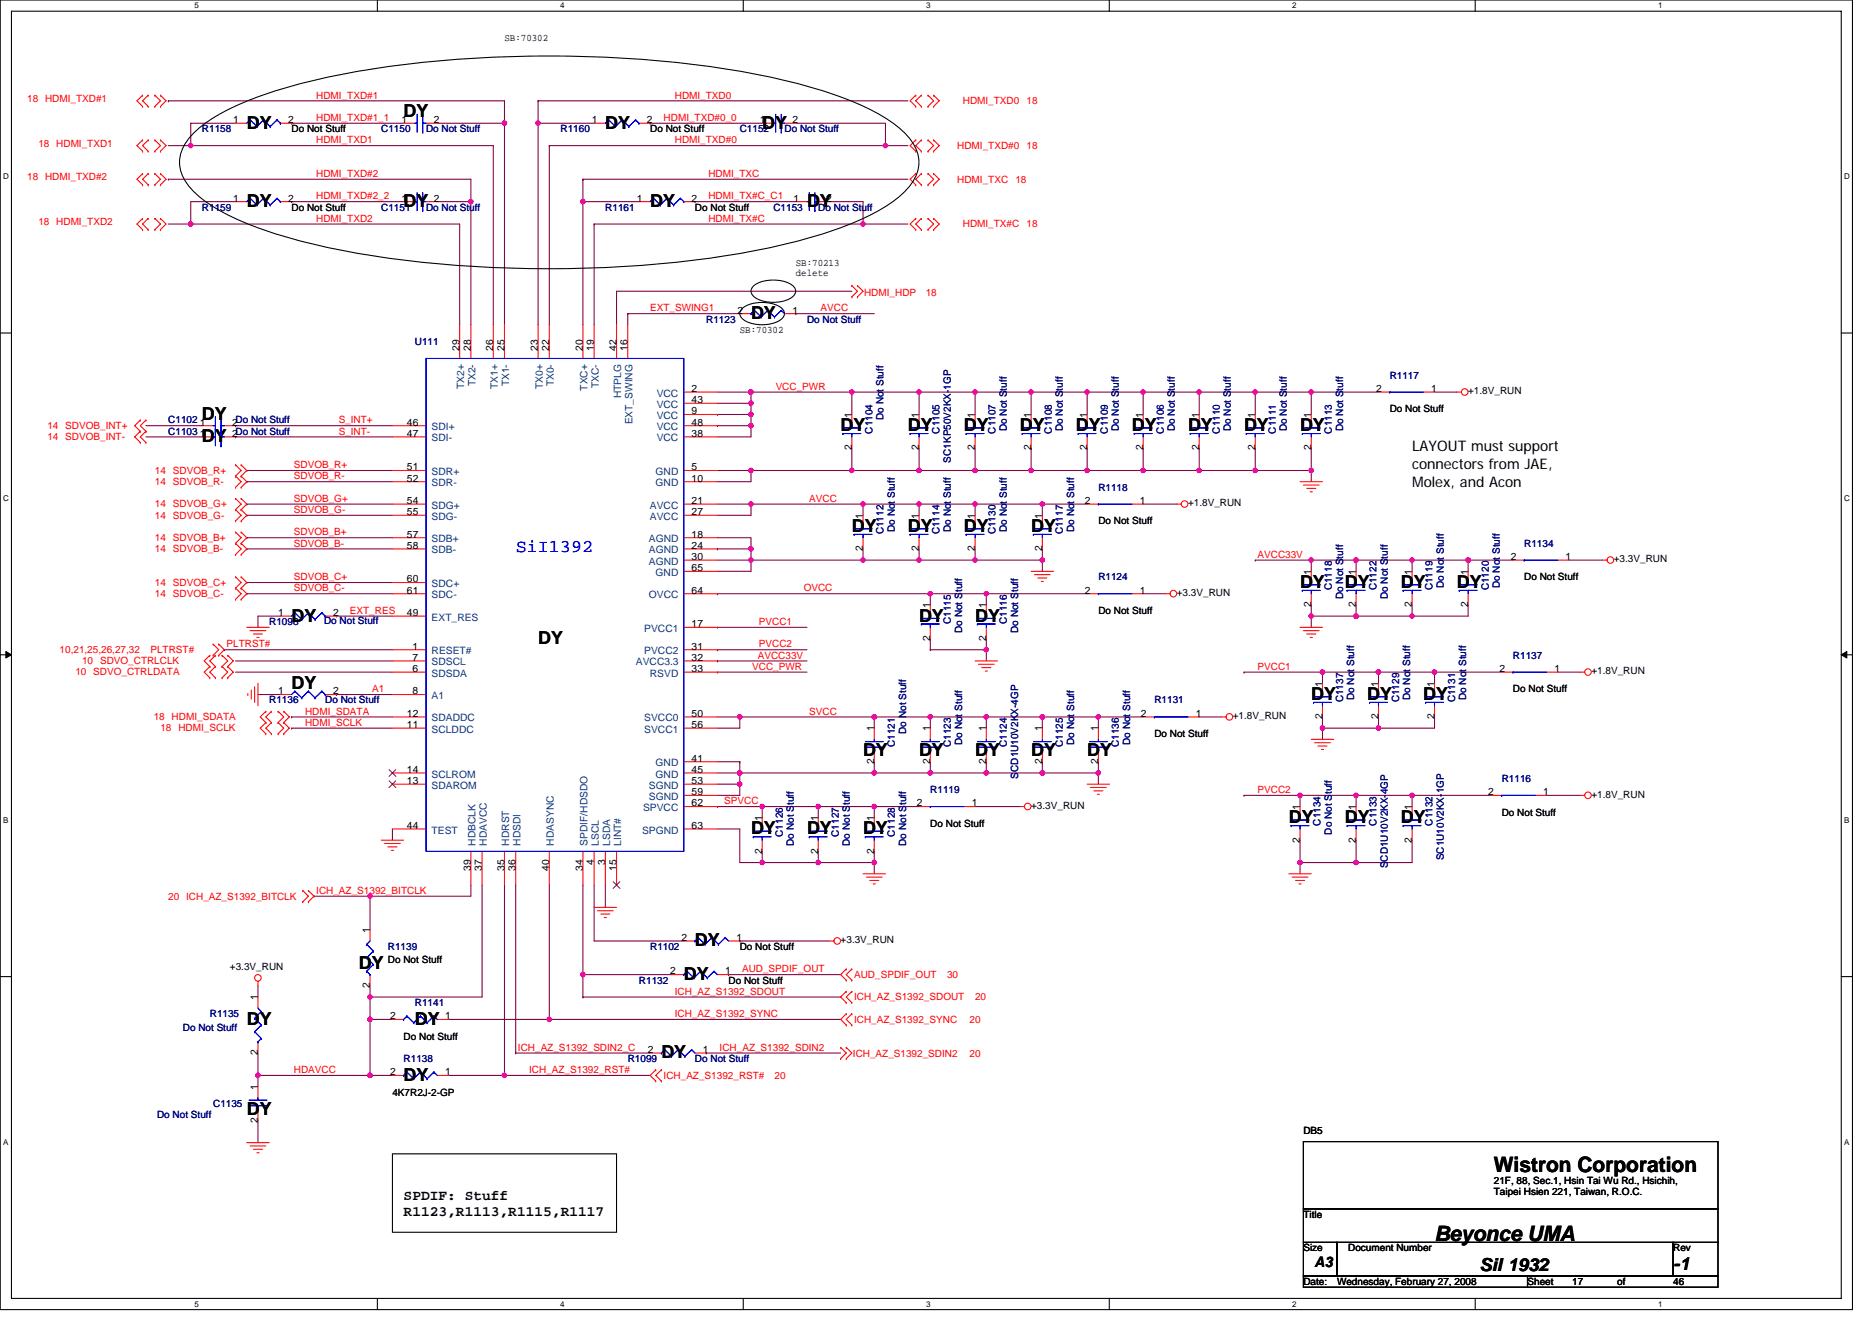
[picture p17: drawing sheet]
<svg xmlns="http://www.w3.org/2000/svg" width="297mm" height="210mm" viewBox="0 0 297 210" stroke-linecap="round" stroke-linejoin="round" font-family="sans-serif">
<defs><g id="words">
<g font-size="3.4">
<text x="237" y="186.1">Wistron Corporation</text>
<text x="227.6" y="196.9">Beyonce UMA</text>
</g>
<g font-size="2.8">
<text x="39.2" y="20.4">DY</text>
<text x="64" y="18.6">DY</text>
<text x="96.1" y="20.4">DY</text>
<text x="120.9" y="20.4">DY</text>
<text x="39.2" y="32.9">DY</text>
<text x="64" y="32.9">DY</text>
<text x="103.2" y="32.9">DY</text>
<text x="128.1" y="32.9">DY</text>
<text x="119.2" y="50.7">DY</text>
<text x="32" y="70.2">DY</text>
<text x="32" y="66.7">DY</text>
<text x="133.4" y="68.4">DY</text>
<text x="144.1" y="68.4">DY</text>
<text x="152.9" y="68.4">DY</text>
<text x="161.8" y="68.4">DY</text>
<text x="170.7" y="68.4">DY</text>
<text x="179.6" y="68.4">DY</text>
<text x="188.5" y="68.4">DY</text>
<text x="197.4" y="68.4">DY</text>
<text x="206.3" y="68.4">DY</text>
<text x="135.2" y="84.4">DY</text>
<text x="144.1" y="84.4">DY</text>
<text x="152.9" y="84.4">DY</text>
<text x="163.6" y="84.4">DY</text>
<text x="206.3" y="93.3">DY</text>
<text x="213.4" y="93.3">DY</text>
<text x="222.3" y="93.3">DY</text>
<text x="231.2" y="93.3">DY</text>
<text x="46.3" y="98.7">DY</text>
<text x="145.8" y="98.7">DY</text>
<text x="154.7" y="98.7">DY</text>
<text x="85.4" y="102.2">DY</text>
<text x="46.3" y="109.3">DY</text>
<text x="208.1" y="111.1">DY</text>
<text x="217" y="111.1">DY</text>
<text x="225.8" y="111.1">DY</text>
<text x="136.9" y="120">DY</text>
<text x="145.8" y="120">DY</text>
<text x="154.7" y="120">DY</text>
<text x="163.6" y="120">DY</text>
<text x="172.5" y="120">DY</text>
<text x="204.5" y="130.7">DY</text>
<text x="213.4" y="130.7">DY</text>
<text x="222.3" y="130.7">DY</text>
<text x="119.2" y="132.4">DY</text>
<text x="128.1" y="132.4">DY</text>
<text x="136.9" y="132.4">DY</text>
<text x="56.9" y="153.8">DY</text>
<text x="108.5" y="155.6">DY</text>
<text x="110.3" y="150.2">DY</text>
<text x="39.2" y="162.7">DY</text>
<text x="65.8" y="162.7">DY</text>
<text x="104.9" y="168">DY</text>
<text x="64" y="171.6">DY</text>
<text x="39.2" y="176.9">DY</text>
<text x="234.7" y="201.7">Sil 1932</text>
<text x="265.5" y="201.6">-1</text>
</g>
<text font-size="2.8" fill="#00f" x="81.8" y="87.6">SiI1392</text>
<g font-size="2.3">
<text x="224.1" y="71.6">LAYOUT must support</text>
<text x="224.1" y="74.4">connectors from JAE,</text>
<text x="224.1" y="77.2">Molex, and Acon</text>
<text x="64" y="190.4">SPDIF: Stuff</text>
<text x="64" y="193">R1123,R1113,R1115,R1117</text>
<text x="208.6" y="201.1">A3</text>
</g>
<g font-size="1.6">
<text x="80" y="6.6">SB:70302</text>
<text x="37" y="19.5">1</text>
<text x="45.7" y="19.5">2</text>
<text x="46.3" y="21">Do Not Stuff</text>
<text x="63.7" y="19.5">1</text>
<text x="68.9" y="19.5">2</text>
<text x="93.9" y="19.5">1</text>
<text x="102.6" y="19.5">2</text>
<text x="103.2" y="21">Do Not Stuff</text>
<text x="120.6" y="19.5">1</text>
<text x="125.7" y="19.5">2</text>
<text x="37" y="32">1</text>
<text x="45.7" y="32">2</text>
<text x="46.3" y="33.4">Do Not Stuff</text>
<text x="63.7" y="32">1</text>
<text x="68.9" y="32">2</text>
<text x="101" y="32">1</text>
<text x="109.7" y="32">2</text>
<text x="110.3" y="33.4">Do Not Stuff</text>
<text x="125.9" y="32">1</text>
<text x="131.1" y="32">2</text>
<text x="126.3" y="42.1">SB:70213</text>
<text x="126.3" y="43.8">delete</text>
<text x="117" y="49.8">2</text>
<text x="117.4" y="52.8">SB:70302</text>
<text x="125.7" y="49.8">1</text>
<text x="72.9" y="55.6" transform="rotate(-90 72.9 55.6)">29</text>
<text x="74.7" y="55.6" transform="rotate(-90 74.7 55.6)">28</text>
<text x="78.2" y="55.6" transform="rotate(-90 78.2 55.6)">26</text>
<text x="80" y="55.6" transform="rotate(-90 80 55.6)">25</text>
<text x="85.4" y="55.6" transform="rotate(-90 85.4 55.6)">23</text>
<text x="87.1" y="55.6" transform="rotate(-90 87.1 55.6)">22</text>
<text x="92.5" y="55.6" transform="rotate(-90 92.5 55.6)">20</text>
<text x="94.3" y="55.6" transform="rotate(-90 94.3 55.6)">19</text>
<text x="97.8" y="55.6" transform="rotate(-90 97.8 55.6)">42</text>
<text x="99.6" y="55.6" transform="rotate(-90 99.6 55.6)">16</text>
<text x="109.7" y="65.8">9</text>
<text x="109.7" y="64">43</text>
<text x="109.7" y="62.2">2</text>
<text x="218.4" y="62.2">2</text>
<text x="220.5" y="65.4">Do Not Stuff</text>
<text x="227.1" y="62.2">1</text>
<text x="233" y="62.6">+1.8V_RUN</text>
<text x="31.7" y="69.3">1</text>
<text x="31.7" y="67.5">1</text>
<text x="36.8" y="69.3">2Do Not Stuff</text>
<text x="36.8" y="67.5">2Do Not Stuff</text>
<text x="64.6" y="67.5">46</text>
<text x="64.6" y="69.3">47</text>
<text x="109.7" y="69.3">38</text>
<text x="109.7" y="67.5">48</text>
<text x="135.1" y="71.5" transform="rotate(-90 135.1 71.5)">2</text>
<text x="135.1" y="66.3" transform="rotate(-90 135.1 66.3)">1</text>
<text x="145.8" y="71.5" transform="rotate(-90 145.8 71.5)">2</text>
<text x="145.8" y="66.3" transform="rotate(-90 145.8 66.3)">1</text>
<text x="154.7" y="71.5" transform="rotate(-90 154.7 71.5)">2</text>
<text x="154.7" y="66.3" transform="rotate(-90 154.7 66.3)">1</text>
<text x="163.6" y="71.5" transform="rotate(-90 163.6 71.5)">2</text>
<text x="163.6" y="66.3" transform="rotate(-90 163.6 66.3)">1</text>
<text x="172.5" y="71.5" transform="rotate(-90 172.5 71.5)">2</text>
<text x="172.5" y="66.3" transform="rotate(-90 172.5 66.3)">1</text>
<text x="181.4" y="71.5" transform="rotate(-90 181.4 71.5)">2</text>
<text x="181.4" y="66.3" transform="rotate(-90 181.4 66.3)">1</text>
<text x="190.3" y="71.5" transform="rotate(-90 190.3 71.5)">2</text>
<text x="190.3" y="66.3" transform="rotate(-90 190.3 66.3)">1</text>
<text x="199.2" y="71.5" transform="rotate(-90 199.2 71.5)">2</text>
<text x="199.2" y="66.3" transform="rotate(-90 199.2 66.3)">1</text>
<text x="208" y="71.5" transform="rotate(-90 208 71.5)">2</text>
<text x="208" y="66.3" transform="rotate(-90 208 66.3)">1</text>
<text x="64.6" y="76.4">52</text>
<text x="64.6" y="74.7">51</text>
<text x="109.7" y="74.7">5</text>
<text x="109.7" y="76.4">10</text>
<text x="64.6" y="80">54</text>
<text x="64.6" y="81.8">55</text>
<text x="109.7" y="80">21</text>
<text x="109.7" y="81.8">27</text>
<text x="136.9" y="82.3" transform="rotate(-90 136.9 82.3)">1</text>
<text x="145.8" y="82.3" transform="rotate(-90 145.8 82.3)">1</text>
<text x="154.7" y="82.3" transform="rotate(-90 154.7 82.3)">1</text>
<text x="165.4" y="82.3" transform="rotate(-90 165.4 82.3)">1</text>
<text x="172.1" y="80">2</text>
<text x="174.3" y="83.2">Do Not Stuff</text>
<text x="180.9" y="80">1</text>
<text x="188.5" y="80.4">+1.8V_RUN</text>
<text x="64.6" y="85.3">57</text>
<text x="64.6" y="87.1">58</text>
<text x="109.7" y="85.3">18</text>
<text x="109.7" y="87.1">24</text>
<text x="109.7" y="88.9">30</text>
<text x="136.9" y="87.5" transform="rotate(-90 136.9 87.5)">2</text>
<text x="145.8" y="87.5" transform="rotate(-90 145.8 87.5)">2</text>
<text x="154.7" y="87.5" transform="rotate(-90 154.7 87.5)">2</text>
<text x="165.4" y="87.5" transform="rotate(-90 165.4 87.5)">2</text>
<text x="239.7" y="88.9">2</text>
<text x="248.4" y="88.9">1</text>
<text x="256.1" y="89.3">+3.3V_RUN</text>
<text x="64.6" y="92.4">60</text>
<text x="64.6" y="94.2">61</text>
<text x="109.7" y="90.7">65</text>
<text x="109.7" y="94.2">64</text>
<text x="172.1" y="94.2">2</text>
<text x="180.9" y="94.2">1</text>
<text x="186.7" y="94.6">+3.3V_RUN</text>
<text x="208" y="91.2" transform="rotate(-90 208 91.2)">1</text>
<text x="215.2" y="91.2" transform="rotate(-90 215.2 91.2)">1</text>
<text x="224" y="91.2" transform="rotate(-90 224 91.2)">1</text>
<text x="232.9" y="91.2" transform="rotate(-90 232.9 91.2)">1</text>
<text x="241.8" y="92.1">Do Not Stuff</text>
<text x="44.1" y="97.8">1</text>
<text x="52.8" y="97.8">2</text>
<text x="64.6" y="97.8">49</text>
<text x="109.7" y="99.5">17</text>
<text x="147.6" y="101.7" transform="rotate(-90 147.6 101.7)">2</text>
<text x="147.6" y="96.5" transform="rotate(-90 147.6 96.5)">1</text>
<text x="156.5" y="101.7" transform="rotate(-90 156.5 101.7)">2</text>
<text x="156.5" y="96.5" transform="rotate(-90 156.5 96.5)">1</text>
<text x="174.3" y="97.4">Do Not Stuff</text>
<text x="208" y="96.4" transform="rotate(-90 208 96.4)">2</text>
<text x="215.2" y="96.4" transform="rotate(-90 215.2 96.4)">2</text>
<text x="224" y="96.4" transform="rotate(-90 224 96.4)">2</text>
<text x="232.9" y="96.4" transform="rotate(-90 232.9 96.4)">2</text>
<text x="65.5" y="103.1">1</text>
<text x="65.5" y="104.9">7</text>
<text x="65.5" y="106.7">6</text>
<text x="109.7" y="104.9">32</text>
<text x="109.7" y="106.7">33</text>
<text x="109.7" y="103.1">31</text>
<text x="237.9" y="106.7">2</text>
<text x="246.7" y="106.7">1</text>
<text x="252.5" y="107">+1.8V_RUN</text>
<text x="44.1" y="110.2">1</text>
<text x="52.8" y="110.2">2</text>
<text x="64.6" y="113.8">12</text>
<text x="65.5" y="110.2">8</text>
<text x="109.7" y="113.8">50</text>
<text x="181" y="113.8">2</text>
<text x="189.8" y="113.8">1</text>
<text x="209.8" y="109" transform="rotate(-90 209.8 109)">1</text>
<text x="218.7" y="109" transform="rotate(-90 218.7 109)">1</text>
<text x="227.6" y="109" transform="rotate(-90 227.6 109)">1</text>
<text x="240.1" y="109.9">Do Not Stuff</text>
<text x="64.6" y="115.5">11</text>
<text x="109.7" y="115.5">56</text>
<text x="138.7" y="116.1" transform="rotate(-90 138.7 116.1)">1</text>
<text x="147.6" y="116.1" transform="rotate(-90 147.6 116.1)">1</text>
<text x="156.5" y="116.1" transform="rotate(-90 156.5 116.1)">1</text>
<text x="165.4" y="116.1" transform="rotate(-90 165.4 116.1)">1</text>
<text x="174.3" y="116.1" transform="rotate(-90 174.3 116.1)">1</text>
<text x="183.2" y="117">Do Not Stuff</text>
<text x="195.6" y="114.2">+1.8V_RUN</text>
<text x="209.8" y="114.2" transform="rotate(-90 209.8 114.2)">2</text>
<text x="218.7" y="114.2" transform="rotate(-90 218.7 114.2)">2</text>
<text x="227.6" y="114.2" transform="rotate(-90 227.6 114.2)">2</text>
<text x="64.6" y="122.7">14</text>
<text x="64.6" y="124.4">13</text>
<text x="109.7" y="120.9">41</text>
<text x="109.7" y="122.7">45</text>
<text x="109.7" y="124.4">53</text>
<text x="138.7" y="121.3" transform="rotate(-90 138.7 121.3)">2</text>
<text x="147.6" y="121.3" transform="rotate(-90 147.6 121.3)">2</text>
<text x="156.5" y="121.3" transform="rotate(-90 156.5 121.3)">2</text>
<text x="165.4" y="121.3" transform="rotate(-90 165.4 121.3)">2</text>
<text x="174.3" y="121.3" transform="rotate(-90 174.3 121.3)">2</text>
<text x="64.6" y="131.6">44</text>
<text x="109.7" y="131.6">63</text>
<text x="109.7" y="126.2">59</text>
<text x="109.7" y="128">62</text>
<text x="120.9" y="130.3" transform="rotate(-90 120.9 130.3)">1</text>
<text x="129.8" y="130.3" transform="rotate(-90 129.8 130.3)">1</text>
<text x="138.7" y="130.3" transform="rotate(-90 138.7 130.3)">1</text>
<text x="145.5" y="128">2</text>
<text x="147.6" y="131.2">Do Not Stuff</text>
<text x="154.2" y="128">1</text>
<text x="163.6" y="128.4">+3.3V_RUN</text>
<text x="206.3" y="128.5" transform="rotate(-90 206.3 128.5)">1</text>
<text x="215.2" y="128.5" transform="rotate(-90 215.2 128.5)">1</text>
<text x="224" y="128.5" transform="rotate(-90 224 128.5)">1</text>
<text x="236.2" y="126.2">2</text>
<text x="238.3" y="129.4">Do Not Stuff</text>
<text x="244.9" y="126.2">1</text>
<text x="252.5" y="126.6">+1.8V_RUN</text>
<text x="94.3" y="137.3" transform="rotate(-90 94.3 137.3)">4</text>
<text x="96" y="137.3" transform="rotate(-90 96 137.3)">3</text>
<text x="120.9" y="135.5" transform="rotate(-90 120.9 135.5)">2</text>
<text x="129.8" y="135.5" transform="rotate(-90 129.8 135.5)">2</text>
<text x="138.7" y="135.5" transform="rotate(-90 138.7 135.5)">2</text>
<text x="206.3" y="133.7" transform="rotate(-90 206.3 133.7)">2</text>
<text x="215.2" y="133.7" transform="rotate(-90 215.2 133.7)">2</text>
<text x="224" y="133.7" transform="rotate(-90 224 133.7)">2</text>
<text x="74.7" y="138.2" transform="rotate(-90 74.7 138.2)">39</text>
<text x="76.5" y="138.2" transform="rotate(-90 76.5 138.2)">37</text>
<text x="80" y="138.2" transform="rotate(-90 80 138.2)">35</text>
<text x="81.8" y="138.2" transform="rotate(-90 81.8 138.2)">36</text>
<text x="87.1" y="138.2" transform="rotate(-90 87.1 138.2)">40</text>
<text x="92.5" y="138.2" transform="rotate(-90 92.5 138.2)">34</text>
<text x="97.8" y="138.2" transform="rotate(-90 97.8 138.2)">15</text>
<text x="58.7" y="148.1" transform="rotate(-90 58.7 148.1)">1</text>
<text x="108.1" y="149.3">2</text>
<text x="116.9" y="149.3">1</text>
<text x="133.4" y="149.7">+3.3V_RUN</text>
<text x="36.5" y="154">+3.3V_RUN</text>
<text x="61.5" y="152.9">Do Not Stuff</text>
<text x="106.4" y="154.7">2</text>
<text x="115.1" y="154.7">1</text>
<text x="117.4" y="150.8">Do Not Stuff</text>
<text x="40.9" y="158.8" transform="rotate(-90 40.9 158.8)">1</text>
<text x="58.7" y="156.8" transform="rotate(-90 58.7 156.8)">2</text>
<text x="61.9" y="161.8">2</text>
<text x="70.6" y="161.8">1</text>
<text x="115.6" y="156.1">Do Not Stuff</text>
<text x="40.9" y="167.5" transform="rotate(-90 40.9 167.5)">2</text>
<text x="64" y="165">Do Not Stuff</text>
<text x="102.8" y="167.1">2</text>
<text x="111.5" y="167.1">1</text>
<text x="40.9" y="173" transform="rotate(-90 40.9 173)">1</text>
<text x="61.9" y="170.7">2</text>
<text x="62.3" y="173.9">4K7R2J-2-GP</text>
<text x="70.6" y="170.7">1</text>
<text x="40.9" y="178.2" transform="rotate(-90 40.9 178.2)">2</text>
<text x="206.8" y="179.9">DB5</text>
<text x="237" y="187.9">21F, 88, Sec.1, Hsin Tai Wu Rd., Hsichih,</text>
<text x="237" y="189.7">Taipei Hsien 221, Taiwan, R.O.C.</text>
<text x="206.8" y="193.3">Title</text>
<text x="206.8" y="198.6">Size</text>
<text x="206.8" y="203.9">Date:</text>
<text x="212.2" y="203.9">Wednesday, February 27, 2008</text>
<text x="213.9" y="198.6">Document Number</text>
<text x="242.4" y="203.9">Sheet</text>
<text x="249.5" y="203.9">17</text>
<text x="256.6" y="203.9">of</text>
<text x="265.5" y="198.6">Rev</text>
<text x="265.5" y="203.9">46</text>
</g>
<g font-size="1.6" fill="#f00">
<text x="4.3" y="16.2">18 HDMI_TXD#1</text>
<text x="50.2" y="15.6">HDMI_TXD#1</text>
<text x="107.1" y="15.6">HDMI_TXD0</text>
<text x="152.8" y="16.5">HDMI_TXD0</text>
<text x="162.9" y="16.5">18</text>
<text x="6.1" y="23.3">18 HDMI_TXD1</text>
<text x="50.2" y="19.2">HDMI_TXD#1_1</text>
<text x="50.2" y="22.8">HDMI_TXD1</text>
<text x="105.3" y="19.2">HDMI_TXD#0_0</text>
<text x="107.1" y="22.8">HDMI_TXD#0</text>
<text x="151.9" y="23.6">HDMI_TXD#0</text>
<text x="162.9" y="23.6">18</text>
<text x="4.3" y="28.6">18 HDMI_TXD#2</text>
<text x="50.2" y="28.1">HDMI_TXD#2</text>
<text x="112.4" y="28.1">HDMI_TXC</text>
<text x="151.9" y="29">HDMI_TXC</text>
<text x="161.1" y="29">18</text>
<text x="6.1" y="35.7">18 HDMI_TXD2</text>
<text x="50.2" y="35.2">HDMI_TXD2</text>
<text x="50.2" y="31.6">HDMI_TXD#2_2</text>
<text x="112.4" y="35.2">HDMI_TX#C</text>
<text x="112.4" y="31.6">HDMI_TX#C_C1</text>
<text x="152.8" y="36.1">HDMI_TX#C</text>
<text x="162.9" y="36.1">18</text>
<text x="137.1" y="46.9">HDMI_HDP</text>
<text x="146.9" y="46.9">18</text>
<text x="103.2" y="49.4">EXT_SWING1</text>
<text x="130.2" y="49.4">AVCC</text>
<text x="123.1" y="61.9">VCC_PWR</text>
<text x="7.5" y="69.9">14 SDVOB_INT-</text>
<text x="7.5" y="68.1">14 SDVOB_INT+</text>
<text x="53.7" y="69">S_INT-</text>
<text x="53.7" y="67.2">S_INT+</text>
<text x="24.6" y="75.2">14 SDVOB_R+</text>
<text x="24.6" y="77">14 SDVOB_R-</text>
<text x="46.6" y="76.1">SDVOB_R-</text>
<text x="46.6" y="74.3">SDVOB_R+</text>
<text x="24.6" y="82.3">14 SDVOB_G-</text>
<text x="24.6" y="80.5">14 SDVOB_G+</text>
<text x="46.6" y="79.7">SDVOB_G+</text>
<text x="46.6" y="81.4">SDVOB_G-</text>
<text x="128.4" y="79.7">AVCC</text>
<text x="24.6" y="85.9">14 SDVOB_B+</text>
<text x="24.6" y="87.7">14 SDVOB_B-</text>
<text x="46.6" y="86.8">SDVOB_B-</text>
<text x="46.6" y="85">SDVOB_B+</text>
<text x="199.5" y="88.5">AVCC33V</text>
<text x="24.6" y="94.8">14 SDVOB_C-</text>
<text x="24.6" y="93">14 SDVOB_C+</text>
<text x="46.6" y="92.1">SDVOB_C+</text>
<text x="46.6" y="93.9">SDVOB_C-</text>
<text x="127.5" y="93.9">OVCC</text>
<text x="55.5" y="97.4">EXT_RES</text>
<text x="120.4" y="99.2">PVCC1</text>
<text x="9.5" y="103.7">10,21,25,26,27,32</text>
<text x="12" y="107.2">10 SDVO_CTRLDATA</text>
<text x="13" y="105.4">10 SDVO_CTRLCLK</text>
<text x="23.9" y="103.7">PLTRST#</text>
<text x="36" y="102.8">PLTRST#</text>
<text x="119.4" y="106.3">VCC_PWR</text>
<text x="120.2" y="104.5">AVCC33V</text>
<text x="120.4" y="102.8">PVCC2</text>
<text x="199.5" y="106.3">PVCC1</text>
<text x="48.4" y="113.4">HDMI_SDATA</text>
<text x="59.1" y="109.9">A1</text>
<text x="128.4" y="113.4">SVCC</text>
<text x="24.4" y="114.3">18 HDMI_SDATA</text>
<text x="25.5" y="116.1">18 HDMI_SCLK</text>
<text x="48.4" y="115.2">HDMI_SCLK</text>
<text x="199.5" y="125.9">PVCC2</text>
<text x="114.9" y="127.7">SPVCC</text>
<text x="26.7" y="142.8">20 ICH_AZ_S1392_BITCLK</text>
<text x="50.2" y="141.9">ICH_AZ_S1392_BITCLK</text>
<text x="117.7" y="154.3">AUD_SPDIF_OUT</text>
<text x="135.5" y="155.2">AUD_SPDIF_OUT</text>
<text x="150.3" y="155.2">30</text>
<text x="107.1" y="161.4">ICH_AZ_S1392_SYNC</text>
<text x="107.1" y="157.9">ICH_AZ_S1392_SDOUT</text>
<text x="135.5" y="158.8">ICH_AZ_S1392_SDOUT</text>
<text x="154.7" y="158.8">20</text>
<text x="82.2" y="166.8">ICH_AZ_S1392_SDIN2_C</text>
<text x="114.2" y="166.8">ICH_AZ_S1392_SDIN2</text>
<text x="135.3" y="167.8">ICH_AZ_S1392_SDIN2</text>
<text x="135.5" y="162.3">ICH_AZ_S1392_SYNC</text>
<text x="153.8" y="162.3">20</text>
<text x="153.8" y="167.8">20</text>
<text x="46.6" y="170.3">HDAVCC</text>
<text x="84" y="170.3">ICH_AZ_S1392_RST#</text>
<text x="105.3" y="171.2">ICH_AZ_S1392_RST#</text>
<text x="122.9" y="171.2">20</text>
</g>
<g font-size="1.6" fill="#000080">
<text x="32" y="21">R1158</text>
<text x="60.5" y="21">C1150</text>
<text x="67.6" y="21">Do Not Stuff</text>
<text x="88.9" y="21">R1160</text>
<text x="117.4" y="21">C1152</text>
<text x="124.5" y="21">Do Not Stuff</text>
<text x="32" y="33.4">R1159</text>
<text x="60.5" y="33.4">C1151</text>
<text x="67.6" y="33.4">Do Not Stuff</text>
<text x="96.1" y="33.4">R1161</text>
<text x="122.7" y="33.4">C1153</text>
<text x="129.8" y="33.4">Do Not Stuff</text>
<text x="112.1" y="51.2">R1123</text>
<text x="128.1" y="51.2">Do Not Stuff</text>
<text x="65.8" y="54.8">U111</text>
<text x="220.5" y="60.1">R1117</text>
<text x="26.7" y="69">C1103</text>
<text x="26.7" y="67.2">C1102</text>
<text x="138.4" y="68.8" transform="rotate(-90 138.4 68.8)">C1104</text>
<text x="140.2" y="66.7" transform="rotate(-90 140.2 66.7)">Do Not Stuff</text>
<text x="149.1" y="68.8" transform="rotate(-90 149.1 68.8)">C1105</text>
<text x="158" y="68.8" transform="rotate(-90 158 68.8)">C1107</text>
<text x="159.8" y="68.5" transform="rotate(-90 159.8 68.5)">Do Not Stuff</text>
<text x="166.9" y="68.8" transform="rotate(-90 166.9 68.8)">C1108</text>
<text x="168.7" y="68.5" transform="rotate(-90 168.7 68.5)">Do Not Stuff</text>
<text x="175.8" y="68.8" transform="rotate(-90 175.8 68.8)">C1109</text>
<text x="177.5" y="68.5" transform="rotate(-90 177.5 68.5)">Do Not Stuff</text>
<text x="184.7" y="68.8" transform="rotate(-90 184.7 68.8)">C1106</text>
<text x="186.4" y="68.5" transform="rotate(-90 186.4 68.5)">Do Not Stuff</text>
<text x="193.5" y="68.8" transform="rotate(-90 193.5 68.8)">C1110</text>
<text x="195.3" y="68.5" transform="rotate(-90 195.3 68.5)">Do Not Stuff</text>
<text x="202.4" y="68.8" transform="rotate(-90 202.4 68.8)">C1111</text>
<text x="204.2" y="68.5" transform="rotate(-90 204.2 68.5)">Do Not Stuff</text>
<text x="211.3" y="68.8" transform="rotate(-90 211.3 68.8)">C1113</text>
<text x="213.1" y="68.5" transform="rotate(-90 213.1 68.5)">Do Not Stuff</text>
<text x="150.9" y="73.4" transform="rotate(-90 150.9 73.4)">SC1KP50V2KX-1GP</text>
<text x="174.3" y="77.9">R1118</text>
<text x="140.2" y="84.8" transform="rotate(-90 140.2 84.8)">C1112</text>
<text x="142" y="84.5" transform="rotate(-90 142 84.5)">Do Not Stuff</text>
<text x="149.1" y="84.8" transform="rotate(-90 149.1 84.8)">C1114</text>
<text x="150.9" y="84.5" transform="rotate(-90 150.9 84.5)">Do Not Stuff</text>
<text x="158" y="84.8" transform="rotate(-90 158 84.8)">C1130</text>
<text x="159.8" y="84.5" transform="rotate(-90 159.8 84.5)">Do Not Stuff</text>
<text x="168.7" y="84.8" transform="rotate(-90 168.7 84.8)">C1117</text>
<text x="170.4" y="84.5" transform="rotate(-90 170.4 84.5)">Do Not Stuff</text>
<text x="241.8" y="86.8">R1134</text>
<text x="174.3" y="92.1">R1124</text>
<text x="211.3" y="93.7" transform="rotate(-90 211.3 93.7)">C1118</text>
<text x="213.1" y="95.1" transform="rotate(-90 213.1 95.1)">Do Not Stuff</text>
<text x="218.4" y="93.7" transform="rotate(-90 218.4 93.7)">C1122</text>
<text x="220.2" y="95.1" transform="rotate(-90 220.2 95.1)">Do Not Stuff</text>
<text x="227.3" y="93.7" transform="rotate(-90 227.3 93.7)">C1119</text>
<text x="229.1" y="93.3" transform="rotate(-90 229.1 93.3)">Do Not Stuff</text>
<text x="236.2" y="93.7" transform="rotate(-90 236.2 93.7)">C1120</text>
<text x="238" y="93.3" transform="rotate(-90 238 93.3)">Do Not Stuff</text>
<text x="42.7" y="99.2">R1098</text>
<text x="51.4" y="99">Do Not Stuff</text>
<text x="150.9" y="99" transform="rotate(-90 150.9 99)">C1115</text>
<text x="152.7" y="100.5" transform="rotate(-90 152.7 100.5)">Do Not Stuff</text>
<text x="159.8" y="99" transform="rotate(-90 159.8 99)">C1116</text>
<text x="161.5" y="100.5" transform="rotate(-90 161.5 100.5)">Do Not Stuff</text>
<text x="240.1" y="104.5">R1137</text>
<text x="42.7" y="111.7">R1136</text>
<text x="51.6" y="111.7">Do Not Stuff</text>
<text x="183.2" y="111.7">R1131</text>
<text x="213.1" y="111.5" transform="rotate(-90 213.1 111.5)">C1137</text>
<text x="214.9" y="111.1" transform="rotate(-90 214.9 111.1)">Do Not Stuff</text>
<text x="222" y="111.5" transform="rotate(-90 222 111.5)">C1129</text>
<text x="223.8" y="111.1" transform="rotate(-90 223.8 111.1)">Do Not Stuff</text>
<text x="230.9" y="111.5" transform="rotate(-90 230.9 111.5)">C1131</text>
<text x="232.7" y="111.1" transform="rotate(-90 232.7 111.1)">Do Not Stuff</text>
<text x="142" y="118.6" transform="rotate(-90 142 118.6)">C1121</text>
<text x="143.8" y="116.5" transform="rotate(-90 143.8 116.5)">Do Not Stuff</text>
<text x="150.9" y="118.6" transform="rotate(-90 150.9 118.6)">C1123</text>
<text x="152.7" y="118.2" transform="rotate(-90 152.7 118.2)">Do Not Stuff</text>
<text x="159.8" y="118.6" transform="rotate(-90 159.8 118.6)">C1124</text>
<text x="168.7" y="118.6" transform="rotate(-90 168.7 118.6)">C1125</text>
<text x="170.4" y="118.2" transform="rotate(-90 170.4 118.2)">Do Not Stuff</text>
<text x="177.5" y="118.6" transform="rotate(-90 177.5 118.6)">C1136</text>
<text x="179.3" y="118.2" transform="rotate(-90 179.3 118.2)">Do Not Stuff</text>
<text x="147.6" y="125.9">R1119</text>
<text x="161.5" y="123.6" transform="rotate(-90 161.5 123.6)">SCD1U10V2KX-4GP</text>
<text x="238.3" y="124.1">R1116</text>
<text x="209.5" y="131" transform="rotate(-90 209.5 131)">C1134</text>
<text x="218.4" y="131" transform="rotate(-90 218.4 131)">C1133</text>
<text x="227.3" y="131" transform="rotate(-90 227.3 131)">C1132</text>
<text x="124.2" y="132.8" transform="rotate(-90 124.2 132.8)">C1126</text>
<text x="126" y="134.2" transform="rotate(-90 126 134.2)">Do Not Stuff</text>
<text x="133.1" y="132.8" transform="rotate(-90 133.1 132.8)">C1127</text>
<text x="134.9" y="134.2" transform="rotate(-90 134.9 134.2)">Do Not Stuff</text>
<text x="142" y="132.8" transform="rotate(-90 142 132.8)">C1128</text>
<text x="143.8" y="134.2" transform="rotate(-90 143.8 134.2)">Do Not Stuff</text>
<text x="211.3" y="132.5" transform="rotate(-90 211.3 132.5)">Do Not Stuff</text>
<text x="220.2" y="137.8" transform="rotate(-90 220.2 137.8)">SCD1U10V2KX-4GP</text>
<text x="229.1" y="136.5" transform="rotate(-90 229.1 136.5)">SC1U10V2KX-1GP</text>
<text x="61.5" y="150.8">R1139</text>
<text x="103.2" y="150.8">R1102</text>
<text x="33.3" y="161.4">R1135</text>
<text x="65.8" y="159.7">R1141</text>
<text x="101.4" y="156.1">R1132</text>
<text x="29" y="163.6">Do Not Stuff</text>
<text x="64" y="168.6">R1138</text>
<text x="99.6" y="168.6">R1099</text>
<text x="110.3" y="168.6">Do Not Stuff</text>
<text x="24.9" y="177.4">Do Not Stuff</text>
<text x="33.8" y="175.7">C1135</text>
</g>
<g font-size="1.6" fill="#004080">
<text x="73.7" y="61.7" transform="rotate(-90 73.7 61.7)">TX2+</text>
<text x="75.5" y="61.3" transform="rotate(-90 75.5 61.3)">TX2-</text>
<text x="79" y="61.7" transform="rotate(-90 79 61.7)">TX1+</text>
<text x="80.8" y="61.3" transform="rotate(-90 80.8 61.3)">TX1-</text>
<text x="86.1" y="61.7" transform="rotate(-90 86.1 61.7)">TX0+</text>
<text x="87.9" y="61.3" transform="rotate(-90 87.9 61.3)">TX0-</text>
<text x="93.2" y="62" transform="rotate(-90 93.2 62)">TXC+</text>
<text x="95" y="61.6" transform="rotate(-90 95 61.6)">TXC-</text>
<text x="98.6" y="63.2" transform="rotate(-90 98.6 63.2)">HTPLG</text>
<text x="104.2" y="64.7">VCC</text>
<text x="104.2" y="62.9">VCC</text>
<text x="68.5" y="68.3">SDI+</text>
<text x="68.5" y="70.1">SDI-</text>
<text x="100.3" y="67.4" transform="rotate(-90 100.3 67.4)">EXT_SWING</text>
<text x="104.2" y="66.5">VCC</text>
<text x="104.2" y="70.1">VCC</text>
<text x="104.2" y="68.3">VCC</text>
<text x="68.5" y="77.2">SDR-</text>
<text x="68.5" y="75.4">SDR+</text>
<text x="104" y="75.4">GND</text>
<text x="104" y="77.2">GND</text>
<text x="68.5" y="80.7">SDG+</text>
<text x="68.5" y="82.5">SDG-</text>
<text x="103.1" y="80.7">AVCC</text>
<text x="103.1" y="82.5">AVCC</text>
<text x="68.5" y="86.1">SDB+</text>
<text x="68.5" y="87.8">SDB-</text>
<text x="103" y="86.1">AGND</text>
<text x="103" y="87.8">AGND</text>
<text x="103" y="89.6">AGND</text>
<text x="68.5" y="93.2">SDC+</text>
<text x="68.5" y="95">SDC-</text>
<text x="103" y="95">OVCC</text>
<text x="104" y="91.4">GND</text>
<text x="68.5" y="98.5">EXT_RES</text>
<text x="102.2" y="100.3">PVCC1</text>
<text x="68.5" y="103.8">RESET#</text>
<text x="68.5" y="105.6">SDSCL</text>
<text x="68.5" y="107.4">SDSDA</text>
<text x="100.9" y="105.6">AVCC3.3</text>
<text x="102.2" y="103.8">PVCC2</text>
<text x="103.1" y="107.4">RSVD</text>
<text x="68.5" y="111">A1</text>
<text x="68.5" y="114.5">SDADDC</text>
<text x="68.5" y="116.3">SCLDDC</text>
<text x="102.2" y="114.5">SVCC0</text>
<text x="102.2" y="116.3">SVCC1</text>
<text x="68.5" y="123.4">SCLROM</text>
<text x="68.5" y="125.2">SDAROM</text>
<text x="103" y="125.2">SGND</text>
<text x="104" y="121.6">GND</text>
<text x="104" y="123.4">GND</text>
<text x="102" y="128.7">SPVCC</text>
<text x="103" y="127">SGND</text>
<text x="68.5" y="132.3">TEST</text>
<text x="75.5" y="134.2" transform="rotate(-90 75.5 134.2)">HDBCLK</text>
<text x="77.2" y="134.2" transform="rotate(-90 77.2 134.2)">HDAVCC</text>
<text x="80.8" y="134.2" transform="rotate(-90 80.8 134.2)">HDRST</text>
<text x="82.6" y="134.2" transform="rotate(-90 82.6 134.2)">HDSDI</text>
<text x="87.9" y="134.2" transform="rotate(-90 87.9 134.2)">HDASYNC</text>
<text x="93.2" y="134.2" transform="rotate(-90 93.2 134.2)">SPDIF/HDSDO</text>
<text x="95" y="134.2" transform="rotate(-90 95 134.2)">LSCL</text>
<text x="96.8" y="134.2" transform="rotate(-90 96.8 134.2)">LSDA</text>
<text x="98.6" y="134.2" transform="rotate(-90 98.6 134.2)">LINT#</text>
<text x="101.9" y="132.3">SPGND</text>
</g>
<g font-size="1.3">
<text x="30.8" y="1.3">5</text>
<text x="88.9" y="1.3">4</text>
<text x="147" y="1.3">3</text>
<text x="205" y="1.3">2</text>
<text x="263.1" y="1.3">1</text>
<text x=".5" y="28.4">D</text>
<text x="292.6" y="28.4">D</text>
<text x=".5" y="79.5">C</text>
<text x="292.6" y="79.5">C</text>
<text x=".5" y="130.6">B</text>
<text x="292.6" y="130.6">B</text>
<text x=".5" y="181.7">A</text>
<text x="292.6" y="181.7">A</text>
<text x="30.8" y="207.4">5</text>
<text x="88.9" y="207.4">4</text>
<text x="147" y="207.4">3</text>
<text x="205" y="207.4">2</text>
<text x="263.1" y="207.4">1</text>
</g>
</g></defs>
<path d="M0 0h293.9v207.9h-293.9zM1.8 1.8h290.4v204.3h-290.4z" fill="none" stroke="#000" stroke-width=".17"/>
<g fill="#fff">
<path d="M30.8 .2h.7v1.4h-.7z"/>
<path d="M30.8 206.3h.7v1.4h-.7z"/>
</g>
<path d="M59.9 0v1.8M59.9 206.1v1.8" fill="none" stroke="#000" stroke-width=".17"/>
<g fill="#fff">
<path d="M88.9 .2h.7v1.4h-.7z"/>
<path d="M88.9 206.3h.7v1.4h-.7z"/>
</g>
<path d="M117.9 0v1.8M117.9 206.1v1.8" fill="none" stroke="#000" stroke-width=".17"/>
<g fill="#fff">
<path d="M147 .2h.7v1.4h-.7z"/>
<path d="M147 206.3h.7v1.4h-.7z"/>
</g>
<path d="M176 0v1.8M176 206.1v1.8" fill="none" stroke="#000" stroke-width=".17"/>
<g fill="#fff">
<path d="M205 .2h.7v1.4h-.7z"/>
<path d="M205 206.3h.7v1.4h-.7z"/>
</g>
<path d="M234.1 0v1.8M234.1 206.1v1.8" fill="none" stroke="#000" stroke-width=".17"/>
<g fill="#fff">
<path d="M263.1 .2h.7v1.4h-.7z"/>
<path d="M263.1 206.3h.7v1.4h-.7z"/>
<path d="M.5 27.3h.9v1.4h-.9z"/>
<path d="M292.6 27.3h.9v1.4h-.9z"/>
<path d="M.5 78.4h.9v1.4h-.9z"/>
<path d="M292.6 78.4h.9v1.4h-.9z"/>
</g>
<path d="M0 52.9h1.8M292.2 52.9h1.7" fill="none" stroke="#000" stroke-width=".17"/>
<g fill="#fff">
<path d="M.5 129.5h.8v1.4h-.8z"/>
<path d="M292.6 129.5h.9v1.4h-.9z"/>
</g>
<path d="M0 103.9h1.8M292.2 103.9h1.7" fill="none" stroke="#000" stroke-width=".17"/>
<path d="M.9 103.4l.9 .5-.9 .5zM292.2 103.9l.8-.5v1z" fill="#000" stroke="#000" stroke-width=".16"/>
<g fill="#fff">
<path d="M.5 180.5h.8v1.4h-.8z"/>
<path d="M292.6 180.5h.9v1.4h-.9z"/>
</g>
<g fill="none" stroke="#000" stroke-width=".17">
<path d="M30.6 21.3a27.5 27.5 0 0 1 10.1-5.8 119.4 119.4 0 0 1 30.8-6 189.2 189.2 0 0 1 48.4 2.3 67.1 67.1 0 0 1 19.7 6.4 14 14 0 0 1 5.7 5.3 5.3 5.3 0 0 1-.7 5.7 20.8 20.8 0 0 1-8.8 6 93.1 93.1 0 0 1-22.4 5.7 189.7 189.7 0 0 1-59.1-1.1 67 67 0 0 1-19.6-6.5 14 14 0 0 1-5.7-5.3 5.3 5.3 0 0 1 .7-5.6zM117.7 49a5.7 5.7 0 0 1 6.4 0 1.11 1.11 0 0 1-.4 1.9 5.8 5.8 0 0 1-6-.4 1.02 1.02 0 0 1 0-1.5zM119.5 45.4a5.7 5.7 0 0 1 6.4 0 1.11 1.11 0 0 1-.4 1.9 5.8 5.8 0 0 1-6-.3 1.02 1.02 0 0 1 0-1.6zM0 155h1.8M292.2 155h1.7M62.3 183.1h35.5v12.5h-35.5zM206.8 181.2h65.8v10.7h-65.8zM206.8 191.9h65.8v5.3h-65.8zM206.8 197.2h5.3v5.3h-5.3zM212.2 197.2h53.3v5.3h-53.3zM265.5 197.2h7.1v5.3h-7.1zM206.8 202.5h35.6v1.8h-35.6z"/>
<path d="M242.4 202.5h30.2v1.8h-30.2z"/>
</g>
<g fill="none" stroke="#800040" stroke-width=".17">
<path d="M26.7 16h53.3v3.6M26.7 16h.1M37.4 19.6h-7.1v3.5M46.3 19.6h.1M46.3 19.6h17.7M69.4 19.6h10.6M80 19.6h.1M80 19.6v32M85.4 16h.1M85.4 19.6h.1M85.4 19.6h8.9M85.4 16v3.6"/>
<path d="M85.4 16h58.7M85.4 19.6v32M103.2 19.6h.1M103.2 19.6h17.7M126.3 19.6h14.2v3.5M26.7 35.6h3.6M26.7 28.4h48v3.6M26.7 28.4h.1M26.7 23.1h3.6M30.3 23.1h.1M30.3 23.1h48v28.5M30.3 35.6h.1"/>
<path d="M30.3 35.6h42.6v16M37.4 32h-7.1v3.6M46.3 32h.1M46.3 32h17.7M69.4 32h5.3M74.7 32h.1M74.7 32v19.6M87.2 23.1v28.5M87.2 23.1h.1M87.2 23.1h56.9M92.5 28.4v3.6M92.5 28.4h.1"/>
<path d="M92.5 32h8.9M92.5 32h.1M92.5 32v19.6M92.5 28.4h51.6M94.3 35.6v16M94.3 35.6h.1M94.3 35.6h42.6M110.3 32h.1M110.3 32h16M131.6 32h5.3v3.6M136.9 35.6h7.2M140.5 23.1h.1"/>
<path d="M99.6 49.8v1.8M99.6 49.8h.1M99.6 49.8h17.8M126.3 49.8h.1M126.3 49.8h12.4M135.2 46.2h-37.4v5.4M23.2 67.6h8.8M23.2 69.3h8.8M37.4 69.3h.1M37.4 67.6h.1M37.4 67.6h24.9M37.4 69.3h24.9"/>
<path d="M39.2 76.5h.1M39.2 74.7h.1M39.2 74.7h23.1M39.2 76.5h23.1M113.8 67.6h.1M113.8 74.7h5.4M113.8 65.8h.1M113.8 62.2h5.4M113.8 64h5.4M113.8 67.6h5.4M113.8 65.8h5.4M119.2 64v3.6"/>
<path d="M119.2 64h.1M119.2 74.7v1.8h-5.4M119.2 74.7h.1M119.2 67.6v1.7h-5.4M119.2 62.2h.1M119.2 62.2v1.8M119.2 74.7h16M119.2 62.2h99.5M135.2 74.7h10.6M135.2 71.1v3.6M135.2 62.2v3.6M135.2 62.2h.1"/>
<path d="M145.8 71.1v3.6M145.8 62.2v3.6M145.8 74.7h.1M145.8 62.2h.1M145.8 74.7h17.8M154.7 74.7h.1M154.7 71.1v3.6M154.7 62.2h.1M154.7 62.2v3.6M163.6 71.1h.1M163.6 74.7h8.9M163.6 62.2v3.6"/>
<path d="M163.6 62.2h.1M163.6 71.1v3.6M172.5 62.2v3.6M172.5 74.7h.1M172.5 71.1v3.6M172.5 62.2h.1M172.5 74.7h35.6M181.4 71.1v3.6M181.4 62.2v3.6M181.4 74.7h.1M181.4 62.2h.1M190.3 74.7h.1"/>
<path d="M190.3 62.2v3.6M190.3 62.2h.1M190.3 71.1v3.6M199.2 71.1v3.6M199.2 62.2v3.6M199.2 74.7h.1M199.2 62.2h.1M208.1 62.2v3.6M208.1 74.7v1.8M208.1 71.1v3.6M208.1 62.2h.1M227.6 62.2h3.6"/>
<path d="M39.2 92.5h.1M39.2 80h.1M39.2 87.1h.1M39.2 81.8h.1M39.2 85.3h.1M39.2 94.2h.1M39.2 94.2h23.1M39.2 80h23.1M39.2 87.1h23.1M39.2 92.5h23.1M39.2 81.8h23.1M39.2 85.3h23.1"/>
<path d="M44.5 97.8h-3.6v1.8M53.4 97.8h.1M53.4 97.8h8.9M113.8 85.3h5.4v1.8M113.8 88.9h23.1M113.8 94.2h.1M113.8 87.1h.1M113.8 99.6h.1M113.8 80h5.4M113.8 94.2h58.7M113.8 87.1h5.4M113.8 99.6h14.3"/>
<path d="M119.2 87.1v3.6h-5.4M119.2 87.1h.1M119.2 80h.1M119.2 80v1.8h-5.4M119.2 80h46.2M136.9 88.9h.1M136.9 80h.1M136.9 87.1v1.8M136.9 80v1.8M136.9 88.9h28.5M145.8 80h.1M145.8 87.1v1.8"/>
<path d="M145.8 88.9h.1M145.8 80v1.8M147.6 94.2h.1M147.6 94.2v1.8M154.7 88.9h.1M154.7 87.1v1.8M154.7 80v1.8M154.7 80h.1M156.5 94.2v1.8M156.5 94.2h.1M165.4 87.1v1.8M165.4 88.9v1.8"/>
<path d="M165.4 80v1.8M165.4 80h7.1M181.4 80h5.3M181.4 94.2h3.6M199.2 88.9h.1M199.2 88.9h33.8M208.1 96v1.8M208.1 88.9v1.8M208.1 88.9h.1M208.1 97.8h.1M208.1 97.8v1.8M215.2 88.9v1.8"/>
<path d="M215.2 96v1.8M215.2 97.8h.1M215.2 88.9h.1M224.1 88.9v1.8M224.1 88.9h.1M224.1 97.8h.1M224.1 96v1.8M233 88.9h7.1M233 88.9h.1M233 96v1.8h-24.9M233 88.9v1.8M249 88.9h5.3"/>
<path d="M35.6 103.1h.1M35.6 103.1h26.7M37.4 106.7h24.9M37.4 104.9h24.9M40.9 110.2h3.6M46.3 113.8h.1M46.3 115.6h.1M46.3 113.8h16M46.3 115.6h16M53.4 110.2h.1M53.4 110.2h8.9M113.8 104.9h.1"/>
<path d="M113.8 106.7h.1M113.8 113.8h3.6M113.8 103.1h.1M113.8 106.7h14.3M113.8 103.1h14.3M113.8 104.9h14.3M117.4 113.8h.1M117.4 113.8v1.8h-3.6M117.4 113.8h64M138.7 113.8v1.8M138.7 113.8h.1M147.6 103.1h.1"/>
<path d="M147.6 101.3v1.8M147.6 113.8v1.8M147.6 113.8h.1M147.6 103.1h8.9M156.5 103.1v1.8M156.5 113.8h.1M156.5 113.8v1.8M156.5 101.3v1.8M165.4 113.8v1.8M165.4 113.8h.1M174.3 113.8h.1M174.3 113.8v1.8"/>
<path d="M190.3 113.8h3.5M197.4 106.7h.1M197.4 106.7h40.9M209.8 106.7h.1M209.8 115.6h.1M209.8 115.6v1.7M209.8 106.7v1.8M209.8 113.8v1.8M209.8 115.6h8.9M218.7 106.7h.1M218.7 106.7v1.8M218.7 113.8v1.8"/>
<path d="M227.6 106.7h.1M227.6 106.7v1.8M227.6 113.8v1.8h-8.9M247.2 106.7h3.5M62.3 131.6v1.7M113.8 124.5h3.6M113.8 120.9h3.6M113.8 131.6h3.6v5.3h3.5M113.8 128h.1M113.8 122.7h3.6M113.8 128h24.9M117.4 120.9h.1"/>
<path d="M117.4 122.7h.1M117.4 124.5h.1M117.4 124.5v1.7h-3.6M117.4 122.7v1.8M117.4 120.9v1.8M117.4 122.7h56.9M120.9 136.9h.1M120.9 128v1.8M120.9 128h.1M120.9 135.1v1.8M120.9 136.9h17.8M129.8 128v1.8"/>
<path d="M129.8 136.9h.1M129.8 135.1v1.8M129.8 128h.1M138.7 122.7h.1M138.7 120.9v1.8M138.7 128h7.1M138.7 136.9v1.8M138.7 135.1v1.8M138.7 128h.1M138.7 128v1.8M147.6 122.7h.1M147.6 120.9v1.8"/>
<path d="M154.7 128h7.1M156.5 120.9v1.8M156.5 122.7h.1M165.4 122.7h.1M165.4 120.9v1.8M174.3 122.7v1.8M174.3 120.9v1.8M197.4 126.2h.1M197.4 126.2h26.7M206.3 126.2h.1M206.3 133.3v3.6M206.3 136.9v1.8"/>
<path d="M206.3 126.2v1.8M206.3 136.9h.1M215.2 126.2h.1M215.2 133.3v3.6M215.2 136.9h.1M215.2 126.2v1.8M224.1 126.2v1.8M224.1 133.3v3.6h-17.8M224.1 126.2h12.4M245.4 126.2h5.3M40.9 156.5v1.7M49.8 142.2h.1"/>
<path d="M58.7 156.5v1.7M58.7 158.2v3.6h3.6M58.7 142.2h.1M58.7 142.2v5.4M58.7 158.2h.1M74.7 140.5v1.7h-24.9M76.5 140.5v17.7h-17.8M80 140.5v30.2M81.8 140.5v26.6M87.2 140.5v21.3M92.5 154.7h.1M92.5 158.2h.1"/>
<path d="M92.5 140.5v14.2M92.5 154.7h14.2M92.5 154.7v3.5M92.5 158.2h40.9M94.3 140.5v8.9h14.2M96.1 140.5v3.5M115.6 154.7h.1M115.6 154.7h17.8M117.4 149.4h.1M117.4 149.4h14.2M40.9 170.7h.1M40.9 177.8v3.6"/>
<path d="M40.9 167.1v5.4M40.9 170.7h17.8M58.7 161.8v8.9h3.6M58.7 161.8h.1M71.2 161.8h16M71.2 170.7h8.8M80 170.7h.1M80 170.7h23.2M81.8 167.1h21.4M81.8 167.1h.1M87.2 161.8h.1M87.2 161.8h46.2"/>
<path d="M112.1 167.1h.1M112.1 167.1h21.3"/>
</g>
<g fill="#f0f" stroke="#f0f" stroke-width=".17">
<circle cx="119.2" cy="64" r=".35"/>
<circle cx="58.7" cy="142.2" r=".35"/>
<circle cx="92.5" cy="154.7" r=".35"/>
<circle cx="119.2" cy="67.6" r=".35"/>
<circle cx="138.7" cy="113.8" r=".35"/>
<circle cx="117.4" cy="113.8" r=".35"/>
<circle cx="218.7" cy="106.7" r=".35"/>
<circle cx="209.8" cy="106.7" r=".35"/>
<circle cx="227.6" cy="106.7" r=".35"/>
<circle cx="218.7" cy="115.6" r=".35"/>
<circle cx="209.8" cy="115.6" r=".35"/>
<circle cx="119.2" cy="88.9" r=".35"/>
<circle cx="117.4" cy="122.7" r=".35"/>
<circle cx="215.2" cy="126.2" r=".35"/>
<circle cx="154.7" cy="74.7" r=".35"/>
<circle cx="174.3" cy="113.8" r=".35"/>
<circle cx="174.3" cy="122.7" r=".35"/>
<circle cx="165.4" cy="122.7" r=".35"/>
<circle cx="156.5" cy="103.1" r=".35"/>
<circle cx="163.6" cy="74.7" r=".35"/>
<circle cx="206.3" cy="126.2" r=".35"/>
<circle cx="147.6" cy="122.7" r=".35"/>
<circle cx="156.5" cy="122.7" r=".35"/>
<circle cx="138.7" cy="122.7" r=".35"/>
<circle cx="147.6" cy="94.2" r=".35"/>
<circle cx="165.4" cy="88.9" r=".35"/>
<circle cx="154.7" cy="88.9" r=".35"/>
<circle cx="136.9" cy="88.9" r=".35"/>
<circle cx="145.8" cy="80" r=".35"/>
<circle cx="136.9" cy="80" r=".35"/>
<circle cx="145.8" cy="88.9" r=".35"/>
<circle cx="120.9" cy="136.9" r=".35"/>
<circle cx="156.5" cy="94.2" r=".35"/>
<circle cx="165.4" cy="113.8" r=".35"/>
<circle cx="156.5" cy="113.8" r=".35"/>
<circle cx="119.2" cy="80" r=".35"/>
<circle cx="232.9" cy="88.9" r=".35"/>
<circle cx="119.2" cy="87.1" r=".35"/>
<circle cx="138.7" cy="136.9" r=".35"/>
<circle cx="129.8" cy="136.9" r=".35"/>
<circle cx="120.9" cy="128" r=".35"/>
<circle cx="117.4" cy="124.4" r=".35"/>
<circle cx="138.7" cy="128" r=".35"/>
<circle cx="147.6" cy="113.8" r=".35"/>
<circle cx="215.2" cy="88.9" r=".35"/>
<circle cx="208.1" cy="88.9" r=".35"/>
<circle cx="224.1" cy="88.9" r=".35"/>
<circle cx="224.1" cy="97.8" r=".35"/>
<circle cx="215.2" cy="97.8" r=".35"/>
<circle cx="208.1" cy="97.8" r=".35"/>
<circle cx="224.1" cy="126.2" r=".35"/>
<circle cx="215.2" cy="136.9" r=".35"/>
<circle cx="135.2" cy="74.7" r=".35"/>
<circle cx="119.2" cy="74.7" r=".35"/>
<circle cx="190.3" cy="74.7" r=".35"/>
<circle cx="145.8" cy="74.7" r=".35"/>
<circle cx="154.7" cy="62.2" r=".35"/>
<circle cx="172.5" cy="74.7" r=".35"/>
<circle cx="190.3" cy="62.2" r=".35"/>
<circle cx="181.4" cy="74.7" r=".35"/>
<circle cx="208.1" cy="74.7" r=".35"/>
<circle cx="199.2" cy="74.7" r=".35"/>
<circle cx="172.5" cy="62.2" r=".35"/>
<circle cx="208.1" cy="62.2" r=".35"/>
<circle cx="181.4" cy="62.2" r=".35"/>
<circle cx="199.2" cy="62.2" r=".35"/>
<circle cx="163.6" cy="62.2" r=".35"/>
<circle cx="145.8" cy="62.2" r=".35"/>
<circle cx="58.7" cy="170.7" r=".35"/>
<circle cx="40.9" cy="170.7" r=".35"/>
<circle cx="135.2" cy="62.2" r=".35"/>
<circle cx="165.4" cy="80" r=".35"/>
<circle cx="154.7" cy="80" r=".35"/>
<circle cx="129.8" cy="128" r=".35"/>
<circle cx="119.2" cy="62.2" r=".35"/>
<circle cx="119.2" cy="65.8" r=".35"/>
<circle cx="206.3" cy="136.9" r=".35"/>
<circle cx="80" cy="170.7" r=".35"/>
<circle cx="87.1" cy="161.8" r=".35"/>
<circle cx="58.7" cy="161.8" r=".35"/>
<circle cx="58.7" cy="158.2" r=".35"/>
<circle cx="30.3" cy="23.1" r=".35"/>
<circle cx="80" cy="19.5" r=".35"/>
<circle cx="92.5" cy="32" r=".35"/>
<circle cx="140.5" cy="23.1" r=".35"/>
<circle cx="85.4" cy="19.5" r=".35"/>
<circle cx="74.7" cy="32" r=".35"/>
<circle cx="136.9" cy="35.5" r=".35"/>
<circle cx="30.3" cy="35.5" r=".35"/>
</g>
<g fill="none" stroke="#f00" stroke-width=".17">
<path d="M22.6 15.1h.1M22.6 16.9h.1M22.6 15.1l-.9 .9 .9 .9M23.5 16.9h.1M23.5 15.1h.1M23.5 15.1l-.9 .9 .9 .9M24.6 15.1h.1M24.6 16.9h.1M24.6 15.1l.9 .9-.9 .9M25.5 15.1h.1M25.5 16.9h.1M25.5 15.1l.8 .9-.8 .9"/>
<path d="M37.4 19.6h1.8M44.5 19.6h1.8M64 19.6h1.8M67.6 19.6h1.8M94.3 19.6h1.8M101.4 19.6h1.8M120.9 19.6h1.8M124.5 19.6h1.8M145.3 16.9h.1M145.3 15.1h.1M145.3 15.1l-.9 .9 .9 .9M146.2 16.9h.1"/>
<path d="M146.2 15.1h.1M146.2 15.1l-.9 .9 .9 .9M147.3 15.1h.1M147.3 16.9h.1M147.3 15.1l.8 .9-.8 .9M148.1 16.9h.1M148.1 15.1h.1M148.1 15.1l.9 .9-.9 .9M22.6 22.2h.1M22.6 24h.1M22.6 34.7h.1M22.6 36.4h.1"/>
<path d="M22.6 27.6h.1M22.6 29.3h.1M22.6 22.2l-.9 .9 .9 .9M22.6 34.7l-.9 .9 .9 .8M22.6 27.6l-.9 .8 .9 .9M23.5 24h.1M23.5 22.2h.1M23.5 36.4h.1M23.5 34.7h.1M23.5 29.3h.1M23.5 27.6h.1M23.5 22.2l-.9 .9 .9 .9"/>
<path d="M23.5 34.7l-.9 .9 .9 .8M23.5 27.6l-.9 .8 .9 .9M24.6 22.2h.1M24.6 24h.1M24.6 34.7h.1M24.6 36.4h.1M24.6 27.6h.1M24.6 29.3h.1M24.6 22.2l.9 .9-.9 .9M24.6 34.7l.9 .9-.9 .8M24.6 27.6l.9 .8-.9 .9M25.5 22.2h.1"/>
<path d="M25.5 24h.1M25.5 34.7h.1M25.5 36.4h.1M25.5 27.6h.1M25.5 29.3h.1M25.5 22.2l.8 .9-.8 .9M25.5 34.7l.8 .9-.8 .8M25.5 27.6l.8 .8-.8 .9M37.4 32h1.8M44.5 32h1.8M64 32h1.8M67.6 32h1.8"/>
<path d="M101.4 32h1.8M108.5 32h1.8M126.3 32h1.8M129.8 32h1.8M145.3 36.4h.1M145.3 34.7h.1M145.3 24h.1M145.3 22.2h.1M145.3 29.3h.1M145.3 27.6h.1M145.3 34.7l-.9 .9 .9 .8M145.3 22.2l-.9 .9 .9 .9"/>
<path d="M145.3 27.6l-.9 .8 .9 .9M146.2 36.4h.1M146.2 34.7h.1M146.2 24h.1M146.2 22.2h.1M146.2 29.3h.1M146.2 27.6h.1M146.2 34.7l-.9 .9 .9 .8M146.2 22.2l-.9 .9 .9 .9M146.2 27.6l-.9 .8 .9 .9M147.3 34.7h.1M147.3 36.4h.1"/>
<path d="M147.3 22.2h.1M147.3 24h.1M147.3 27.6h.1M147.3 29.3h.1M147.3 34.7l.8 .9-.8 .8M147.3 22.2l.8 .9-.8 .9M147.3 27.6l.8 .8-.8 .9M148.1 36.4h.1M148.1 34.7h.1M148.1 24h.1M148.1 22.2h.1M148.1 29.3h.1"/>
<path d="M148.1 27.6h.1M148.1 34.7l.9 .9-.9 .8M148.1 22.2l.9 .9-.9 .9M148.1 27.6l.9 .8-.9 .9M72.9 51.6v5.3M74.7 51.6v5.3M78.3 51.6v5.3M80 51.6v5.3M85.4 51.6v5.3M87.2 51.6v5.3M92.5 51.6v5.3M94.3 51.6v5.3"/>
<path d="M97.8 51.6v5.3M99.6 51.6v5.3M117.4 49.8h1.8M124.5 49.8h1.8M135.2 45.3h.1M135.2 47.1h.1M135.2 45.3l.9 .9-.9 .9M136.1 45.3h.1M136.1 47.1h.1M136.1 45.3l.8 .9-.8 .9M22.3 68.5h.1M22.3 70.2h.1"/>
<path d="M22.3 66.7h.1M22.3 68.5l-.9 .8 .9 .9M22.3 66.7l-.9 .9 .9 .9M23.2 68.5h.1M23.2 70.2h.1M23.2 66.7h.1M23.2 68.5l-.9 .8 .9 .9M23.2 66.7l-.9 .9 .9 .9M32 69.3h1.8M32 67.6h1.8M35.6 69.3h1.8M35.6 67.6h1.8"/>
<path d="M37.4 75.6h.1M37.4 73.8h.1M37.4 79.1h.1M37.4 77.3h.1M37.4 73.8l.9 .9-.9 .9M37.4 79.1l.9 .9-.9 .9M37.4 75.6l.9 .9-.9 .8M38.3 73.8h.1M38.3 75.6h.1M38.3 79.1h.1M38.3 77.3h.1M38.3 73.8l.9 .9-.9 .9"/>
<path d="M38.3 79.1l.9 .9-.9 .9M38.3 75.6l.9 .9-.9 .8M62.3 69.3h5.3M62.3 76.5h5.3M62.3 67.6h5.3M62.3 74.7h5.3M108.5 69.3h5.3M108.5 76.5h5.3M108.5 67.6h5.3M108.5 74.7h5.3M108.5 65.8h5.3M108.5 64h5.3"/>
<path d="M108.5 62.2h5.3M135.2 65.8v1.8M135.2 69.3v1.8M145.8 65.8v1.8M145.8 69.3v1.8M154.7 65.8v1.8M154.7 69.3v1.8M163.6 65.8v1.8M163.6 69.3v1.8M172.5 65.8v1.8M172.5 69.3v1.8M181.4 65.8v1.8"/>
<path d="M181.4 69.3v1.8M190.3 65.8v1.8M190.3 69.3v1.8M199.2 65.8v1.8M199.2 69.3v1.8M206.3 76.5h3.5M206.8 77h2.5M207.3 77.5h1.5M207.9 78.1h.3M208.1 65.8v1.8M208.1 69.3v1.8M218.7 62.2h1.8"/>
<path d="M225.8 62.2h1.8M231.2 62.2h.7M37.4 80.9h.1M37.4 82.7h.1M37.4 86.2h.1M37.4 84.5h.1M37.4 88h.1M37.4 93.3h.1M37.4 95.1h.1M37.4 91.6h.1M37.4 80.9l.9 .9-.9 .9M37.4 84.5l.9 .8-.9 .9"/>
<path d="M37.4 86.2l.9 .9-.9 .9M37.4 93.3l.9 .9-.9 .9M37.4 91.6l.9 .9-.9 .8M38.3 82.7h.1M38.3 80.9h.1M38.3 84.5h.1M38.3 86.2h.1M38.3 88h.1M38.3 95.1h.1M38.3 93.3h.1M38.3 91.6h.1M38.3 80.9l.9 .9-.9 .9"/>
<path d="M38.3 84.5l.9 .8-.9 .9M38.3 86.2l.9 .9-.9 .9M38.3 93.3l.9 .9-.9 .9M38.3 91.6l.9 .9-.9 .8M39.2 99.6h3.5M44.5 97.8h1.8M51.6 97.8h1.8M62.3 94.2h5.3M62.3 80h5.3M62.3 81.8h5.3M62.3 85.3h5.3M62.3 87.1h5.3"/>
<path d="M62.3 92.5h5.3M62.3 97.8h5.3M108.5 94.2h5.3M108.5 88.9h5.3M108.5 80h5.3M108.5 81.8h5.3M108.5 85.3h5.3M108.5 87.1h5.3M108.5 99.6h5.3M108.5 90.7h5.3M136.9 81.8v1.8M136.9 85.3v1.8"/>
<path d="M145.8 81.8v1.8M145.8 85.3v1.8M147.6 96v1.8M147.6 99.6v1.7M154.7 81.8v1.8M154.7 85.3v1.8M156.5 96v1.8M156.5 99.6v1.7M163.6 90.7h3.6M164.1 91.2h2.5M164.7 91.7h1.4M165.2 92.3h.4"/>
<path d="M165.4 81.8v1.8M165.4 85.3v1.8M172.5 94.2h1.8M172.5 80h1.8M179.6 94.2h1.8M179.6 80h1.8M185 94.2h.7M186.7 80h.7M206.3 99.6h3.5M208.1 90.7v1.8M208.1 94.2v1.8M215.2 90.7v1.8"/>
<path d="M215.2 94.2v1.8M224.1 90.7v1.8M224.1 94.2v1.8M233 90.7v1.8M233 94.2v1.8M240.1 88.9h1.7M247.2 88.9h1.8M254.3 88.9h.7M33.3 105.8h.1M33.3 104h.1M33.3 107.6h.1M33.3 104l-.9 .9 .9 .9"/>
<path d="M33.3 105.8l-.9 .9 .9 .9M33.8 104h.1M33.8 102.2h.1M33.8 102.2l.9 .9-.9 .9M34.2 105.8h.1M34.2 104h.1M34.2 107.6h.1M34.2 104l-.9 .9 .9 .9M34.2 105.8l-.9 .9 .9 .9M34.7 102.2h.1M34.7 104h.1M34.7 102.2l.9 .9-.9 .9"/>
<path d="M35.2 104h.1M35.2 105.8h.1M35.2 107.6h.1M35.2 104l.9 .9-.9 .9M35.2 105.8l.9 .9-.9 .9M36.1 105.8h.1M36.1 104h.1M36.1 107.6h.1M36.1 104l.9 .9-.9 .9M36.1 105.8l.9 .9-.9 .9M39.3 110.1v.3M39.7 100.1h2.5"/>
<path d="M39.9 109.5v1.5M40.2 100.6h1.5M40.4 109v2.5M40.8 101.2h.3M40.9 108.5v3.5M42.2 116.5h.1M42.2 114.7h.1M42.2 112.9h.1M42.2 112.9l-.9 .9 .9 .9M42.2 114.7l-.9 .9 .9 .9M43.1 116.5h.1M43.1 114.7h.1"/>
<path d="M43.1 112.9h.1M43.1 112.9l-.9 .9 .9 .9M43.1 114.7l-.9 .9 .9 .9M44.1 114.7h.1M44.1 116.5h.1M44.1 112.9h.1M44.1 114.7l.9 .9-.9 .9M44.1 112.9l.9 .9-.9 .9M44.5 110.2h1.8M45 116.5h.1M45 114.7h.1M45 112.9h.1"/>
<path d="M45 112.9l.9 .9-.9 .9M45 114.7l.9 .9-.9 .9M51.6 110.2h1.8M62.3 106.7h5.3M62.3 110.2h5.3M62.3 113.8h5.3M62.3 103.1h5.3M62.3 104.9h5.3M62.3 115.6h5.3M108.5 106.7h5.3M108.5 113.8h5.3M108.5 103.1h5.3"/>
<path d="M108.5 104.9h5.3M108.5 115.6h5.3M138.7 115.6v1.7M138.7 119.1v1.8M147.6 115.6v1.7M147.6 119.1v1.8M154.7 104.9h3.6M155.3 105.4h2.5M155.8 106h1.4M156.3 106.5h.4M156.5 115.6v1.7M156.5 119.1v1.8"/>
<path d="M165.4 115.6v1.7M165.4 119.1v1.8M174.3 115.6v1.7M174.3 119.1v1.8M181.4 113.8h1.8M188.5 113.8h1.8M193.8 113.8h.8M206.8 100.1h2.5M207.3 100.6h1.5M207.9 101.2h.3M208.1 117.3h3.5M208.6 117.9h2.5"/>
<path d="M209.1 118.4h1.5M209.7 119h.3M209.8 108.5v1.7M209.8 112v1.8M218.7 108.5v1.7M218.7 112v1.8M227.6 108.5v1.7M227.6 112v1.8M238.3 106.7h1.8M245.4 106.7h1.8M250.7 106.7h.8M60.5 133.3h3.5"/>
<path d="M61 133.9h2.5M61.5 134.4h1.5M62.1 135h.3M62.3 131.6h5.3M62.3 122.7h5.3M62.3 124.5h5.3M74.7 135.1v5.4M76.5 135.1v5.4M80 135.1v5.4M81.8 135.1v5.4M87.2 135.1v5.4M92.5 135.1v5.4"/>
<path d="M94.3 135.1v5.4M96.1 135.1v5.4M97.8 135.1v5.4M108.5 128h5.3M108.5 126.2h5.3M108.5 131.6h5.3M108.5 120.9h5.3M108.5 122.7h5.3M108.5 124.5h5.3M120.9 129.8v1.8M120.9 133.3v1.8M129.8 129.8v1.8"/>
<path d="M129.8 133.3v1.8M136.9 138.7h3.6M137.5 139.2h2.5M138 139.7h1.4M138.7 129.8v1.8M138.7 133.3v1.8M145.8 128h1.8M152.9 128h1.8M161.8 128h.8M172.5 124.5h3.6M173 125h2.5M173.6 125.5h1.4"/>
<path d="M174.1 126.1h.4M204.5 138.7h3.6M205 139.2h2.5M205.6 139.7h1.4M206.3 128v1.8M206.3 131.6v1.7M215.2 128v1.8M215.2 131.6v1.7M224.1 128v1.8M224.1 131.6v1.7M236.5 126.2h1.8M243.6 126.2h1.8"/>
<path d="M250.7 126.2h.8M40.9 155.7v.8M40.9 158.2v1.8M48 143.1h.1M48 141.4h.1M48 141.4l.9 .8-.9 .9M48.9 141.4h.1M48.9 143.1h.1M48.9 141.4l.9 .8-.9 .9M58.7 147.6v1.8M58.7 154.7v1.8M94.3 144h3.5"/>
<path d="M94.8 144.5h2.5M95.3 145.1h1.5M95.9 145.6h.3M106.7 154.7h1.8M108.5 149.4h1.8M113.8 154.7h1.8M115.6 149.4h1.8M131.6 149.4h.7M134.3 157.4h.1M134.3 159.1h.1M134.3 153.8h.1M134.3 155.6h.1"/>
<path d="M134.3 157.4l-.9 .8 .9 .9M134.3 153.8l-.9 .9 .9 .9M135.2 159.1h.1M135.2 157.4h.1M135.2 155.6h.1M135.2 153.8h.1M135.2 157.4l-.9 .8 .9 .9M135.2 153.8l-.9 .9 .9 .9M138.6 140.3h.3M206.1 140.3h.4M40.9 165.4v1.7M40.9 172.5v1.7"/>
<path d="M40.9 176v1.8M62.3 170.7h1.7M62.3 161.8h1.7M69.4 170.7h1.8M69.4 161.8h1.8M103.2 167.1h1.7M104.1 169.8h.1M104.1 171.6h.1M104.1 169.8l-.9 .9 .9 .9M104.9 171.6h.1M104.9 169.8h.1M104.9 169.8l-.8 .9 .8 .9"/>
<path d="M110.3 167.1h1.8M133.4 166.2h.1M133.4 168h.1M133.4 166.2l.9 .9-.9 .9M134.3 160.9h.1M134.3 162.7h.1M134.3 166.2h.1M134.3 168h.1M134.3 160.9l-.9 .9 .9 .9M134.3 166.2l.9 .9-.9 .9M135.2 162.7h.1M135.2 160.9h.1"/>
<path d="M135.2 160.9l-.9 .9 .9 .9M39.2 181.4h3.5M39.7 181.9h2.5M40.2 182.4h1.5M40.8 183h.3"/>
<circle cx="188" cy="80" r=".52"/>
<circle cx="232.4" cy="62.2" r=".52"/>
<circle cx="186.2" cy="94.2" r=".52"/>
<circle cx="255.5" cy="88.9" r=".52"/>
<circle cx="195.1" cy="113.8" r=".52"/>
<circle cx="252" cy="106.7" r=".52"/>
<circle cx="163.1" cy="128" r=".52"/>
<circle cx="252" cy="126.2" r=".52"/>
<circle cx="40.9" cy="155.2" r=".52"/>
<circle cx="132.8" cy="149.3" r=".52"/>
</g>
<g fill="none" stroke="#00f" stroke-width=".17">
<path d="M39.7 19h.1M39.7 19l-.5 .6M39.7 19l1.1 1.1M41.8 19h.1M41.8 19l-1 1.1M41.8 19l1.1 1.1M44 19h.1M44 19l-1.1 1.1M44 19l.5 .6M44.5 19.6h.1M65.8 19.6h.4M66.2 18.1v2.9"/>
<path d="M67.1 19.6h.5M67.1 18.1v2.9M96.6 19h.1M96.6 19l-.5 .6M96.6 19l1.1 1.1M98.7 19h.1M98.7 19l-1 1.1M98.7 19l1.1 1.1M100.9 19h.1M100.9 19l-1.1 1.1M100.9 19l.5 .6M101.4 19.6h.1"/>
<path d="M122.7 19.6h.4M123.1 18.1v2.9M124 19.6h.5M124 18.1v2.9M39.7 31.5h.1M39.7 31.5l-.5 .5M39.7 31.5l1.1 1M40.8 20.1h.1M40.8 32.5h.1M41.8 31.5h.1M41.8 31.5l-1 1M41.8 31.5l1.1 1"/>
<path d="M42.9 20.1h.1M42.9 32.5h.1M44 31.5h.1M44 31.5l-1.1 1M44 31.5l.5 .5M44.5 32h.1M65.8 32h.4M66.2 30.6v2.8M67.1 21h.1M67.1 32h.5M67.1 33.4h.1M67.1 30.6v2.8"/>
<path d="M97.7 20.1h.1M99.8 20.1h.1M103.7 31.5h.1M103.7 31.5l-.5 .5M103.7 31.5l1.1 1M104.8 32.5h.1M105.8 31.5h.1M105.8 31.5l-1 1M105.8 31.5l1.1 1M106.9 32.5h.1M108 31.5h.1M108 31.5l-1.1 1"/>
<path d="M108 31.5l.5 .5M108.5 32h.1M124 21h.1M128.1 32h.3M128.4 30.6v2.8M129.3 32h.5M129.3 33.4h.1M129.3 30.6v2.8M67.6 56.9h40.9v78.2h-40.9zM119.2 49.8h.1M119.7 49.3h.1M119.7 49.3l1.1 1"/>
<path d="M119.7 49.3l-.5 .5M120.8 50.3h.1M121.8 49.3h.1M121.8 49.3l1.1 1M121.8 49.3l-1 1M122.9 50.3h.1M124 49.3h.1M124 49.3l.5 .5M124 49.3l-1.1 1M33.8 69.3h.4M33.8 67.6h.4M34.2 67.9v2.9"/>
<path d="M34.2 66.1v2.9M35.1 69.3h.5M35.1 70.8h.1M35.1 67.6h.5M35.1 69h.1M35.1 66.1v4.7M133.7 67.9h2.9M133.7 68.8h.1M133.7 68.8h2.9M135.2 67.6v.3M135.2 68.8v.5M144.4 67.9h2.9"/>
<path d="M144.4 68.8h.1M144.4 68.8h2.9M145.8 67.6v.3M145.8 68.8v.5M153.3 67.9h2.8M153.3 68.8h.1M153.3 68.8h2.8M154.7 67.6v.3M154.7 68.8v.5M162.2 67.9h2.8M162.2 68.8h.1M162.2 68.8h2.8"/>
<path d="M163.6 67.6v.3M163.6 68.8v.5M171.1 67.9h2.8M171.1 68.8h.1M171.1 68.8h2.8M172.5 67.6v.3M172.5 68.8v.5M180 67.9h2.8M180 68.8h.1M180 68.8h2.8M181.4 67.6v.3M181.4 68.8v.5"/>
<path d="M188.9 67.9h2.8M188.9 68.8h.1M188.9 68.8h2.8M190.3 67.6v.3M190.3 68.8v.5M197.8 67.9h2.8M197.8 68.8h.1M197.8 68.8h2.8M199.2 67.6v.3M199.2 68.8v.5M206.6 67.9h2.9M206.6 68.8h.1"/>
<path d="M206.6 68.8h2.9M208.1 67.6v.3M208.1 68.8v.5M220.5 62.2h.1M220.5 62.2h5.3M46.8 97.3h.1M46.8 97.3l-.5 .5M46.8 97.3l1.1 1M47.9 98.3h.1M48.9 97.3h.1M48.9 97.3l-1 1M48.9 97.3l1.1 1"/>
<path d="M50 98.3h.1M51.1 97.3h.1M51.1 97.3l-1.1 1M51.1 97.3l.5 .5M51.6 97.8h.1M135.5 83.9h2.9M135.5 84.8h.1M135.5 84.8h2.9M136.9 83.6v.3M136.9 84.8v.5M144.4 83.9h2.9M144.4 84.8h.1"/>
<path d="M144.4 84.8h2.9M145.8 83.6v.3M145.8 84.8v.5M146.2 98.1h2.8M146.2 99h.1M146.2 99h2.8M147.6 97.8v.3M147.6 99v.6M153.3 83.9h2.8M153.3 84.8h.1M153.3 84.8h2.8M154.7 83.6v.3"/>
<path d="M154.7 84.8v.5M155.1 98.1h2.8M155.1 99h.1M155.1 99h2.8M156.5 97.8v.3M156.5 99v.6M164 83.9h2.8M164 84.8h.1M164 84.8h2.8M165.4 83.6v.3M165.4 84.8v.5M174.3 94.2h.1"/>
<path d="M174.3 80h.1M174.3 94.2h5.3M174.3 80h5.3M206.6 92.8h2.9M206.6 93.7h.1M206.6 93.7h2.9M208.1 92.5v.3M208.1 93.7v.5M213.8 92.8h2.8M213.8 93.7h.1M213.8 93.7h2.8M215.2 92.5v.3"/>
<path d="M215.2 93.7v.5M222.6 92.8h2.9M222.6 93.7h.1M222.6 93.7h2.9M224.1 92.5v.3M224.1 93.7v.5M231.5 92.8h2.9M231.5 93.7h.1M231.5 93.7h2.9M233 92.5v.3M233 93.7v.5M241.8 88.9h.1"/>
<path d="M241.8 88.9h5.4M46.8 109.7h.1M46.8 109.7l-.5 .5M46.8 109.7l1.1 1.1M47.9 110.8h.1M48.9 109.7h.1M48.9 109.7l-1 1.1M48.9 109.7l1.1 1.1M50 110.8h.1M51.1 109.7h.1M51.1 109.7l-1.1 1.1M51.1 109.7l.5 .5"/>
<path d="M51.6 110.2h.1M137.3 117.7h2.8M137.3 118.6h.1M137.3 118.6h2.8M138.7 117.3v.4M138.7 118.6v.5M146.2 117.7h2.8M146.2 118.6h.1M146.2 118.6h2.8M147.6 117.3v.4M147.6 118.6v.5M155.1 117.7h2.8"/>
<path d="M155.1 118.6h.1M155.1 118.6h2.8M156.5 117.3v.4M156.5 118.6v.5M164 117.7h2.8M164 118.6h.1M164 118.6h2.8M165.4 117.3v.4M165.4 118.6v.5M172.9 117.7h2.8M172.9 118.6h.1M172.9 118.6h2.8"/>
<path d="M174.3 117.3v.4M174.3 118.6v.5M183.2 113.8h.1M183.2 113.8h5.3M208.4 110.6h2.9M208.4 111.5h.1M208.4 111.5h2.9M209.8 110.2v.4M209.8 111.5v.5M217.3 110.6h2.9M217.3 111.5h.1M217.3 111.5h2.9"/>
<path d="M218.7 110.2v.4M218.7 111.5v.5M226.2 110.6h2.8M226.2 111.5h.1M226.2 111.5h2.8M227.6 110.2v.4M227.6 111.5v.5M240.1 106.7h.1M240.1 106.7h5.3M119.5 131.9h2.9M119.5 132.8h.1M119.5 132.8h2.9"/>
<path d="M120.9 131.6v.3M120.9 132.8v.5M128.4 131.9h2.9M128.4 132.8h.1M128.4 132.8h2.9M129.8 131.6v.3M129.8 132.8v.5M137.3 131.9h2.8M137.3 132.8h.1M137.3 132.8h2.8M138.7 131.6v.3M138.7 132.8v.5"/>
<path d="M147.6 128h.1M147.6 128h5.3M204.9 130.2h2.8M204.9 131h.1M204.9 131h2.8M206.3 129.8v.4M206.3 131v.6M213.8 130.2h2.8M213.8 131h.1M213.8 131h2.8M215.2 129.8v.4M215.2 131v.6"/>
<path d="M222.6 130.2h2.9M222.6 131h.1M222.6 131h2.9M224.1 129.8v.4M224.1 131v.6M238.3 126.2h.1M238.3 126.2h5.3M58.2 149.9h.1M58.2 152h.1M58.2 154.2h.1M58.2 149.9l1 1.1M58.2 152l1 1.1"/>
<path d="M58.2 154.2l.5 .5M58.7 154.7h.1M58.7 149.4l-.5 .5M59.2 151h.1M59.2 153.1h.1M59.2 151l-1 1M59.2 153.1l-1 1.1M108.5 154.7h.1M109 154.2h.1M109 154.2l1.1 1M109 154.2l-.5 .5M110.1 155.2h.1"/>
<path d="M110.3 149.4h.1M110.8 148.8h.1M110.8 148.8l1.1 1.1M110.8 148.8l-.5 .6M111.2 154.2h.1M111.2 154.2l1 1M111.2 154.2l-1.1 1M111.9 149.9h.1M112.2 155.2h.1M112.9 148.8h.1M112.9 148.8l1.1 1.1M112.9 148.8l-1 1.1"/>
<path d="M113.3 154.2h.1M113.3 154.2l.5 .5M113.3 154.2l-1.1 1M114 149.9h.1M115.1 148.8h.1M115.1 148.8l.5 .6M115.1 148.8l-1.1 1.1M39.5 174.6h2.9M39.5 175.5h.1M39.5 175.5h2.9M40.4 161.6h.1M40.4 163.7h.1"/>
<path d="M40.4 161.6l1.1 1.1M40.4 163.7l1.1 1.1M40.9 165.4h.1M40.9 174.2v.4M40.9 175.5v.5M40.9 160l.6 .5M41.5 160.5h.1M41.5 162.7h.1M41.5 164.8h.1M41.5 160.5l-1.1 1.1M41.5 162.7l-1.1 1M41.5 164.8l-.6 .6"/>
<path d="M64 170.7h.1M64 161.8h.1M64.6 170.2h.1M64.6 161.3h.1M64.6 170.2l1.1 1M64.6 170.2l-.6 .5M64.6 161.3l1.1 1M64.6 161.3l-.6 .5M65.7 171.2h.1M65.7 162.3h.1M66.7 170.2h.1M66.7 161.3h.1"/>
<path d="M66.7 170.2l1.1 1M66.7 170.2l-1 1M66.7 161.3l1.1 1M66.7 161.3l-1 1M67.8 171.2h.1M67.8 162.3h.1M68.9 170.2h.1M68.9 161.3h.1M68.9 170.2l.5 .5M68.9 170.2l-1.1 1M68.9 161.3l.5 .5M68.9 161.3l-1.1 1"/>
<path d="M104.9 167.1h.1M105.5 166.6h.1M105.5 166.6l1 1.1M105.5 166.6l-.6 .5M106.5 167.7h.1M107.6 166.6h.1M107.6 166.6l1.1 1.1M107.6 166.6l-1.1 1.1M108.7 167.7h.1M109.7 166.6h.1M109.7 166.6l.6 .5M109.7 166.6l-1 1.1"/>
</g>
<path d="M61.7 122.2l1.1 1M61.7 123.9l1.1 1.1M62.8 122.2l-1.1 1M62.8 123.9l-1.1 1.1M97.3 139.9l1.1 1.1M98.4 139.9l-1.1 1.1" fill="none" stroke="#804000" stroke-width=".16"/>
<use href="#words"/>
</svg>
